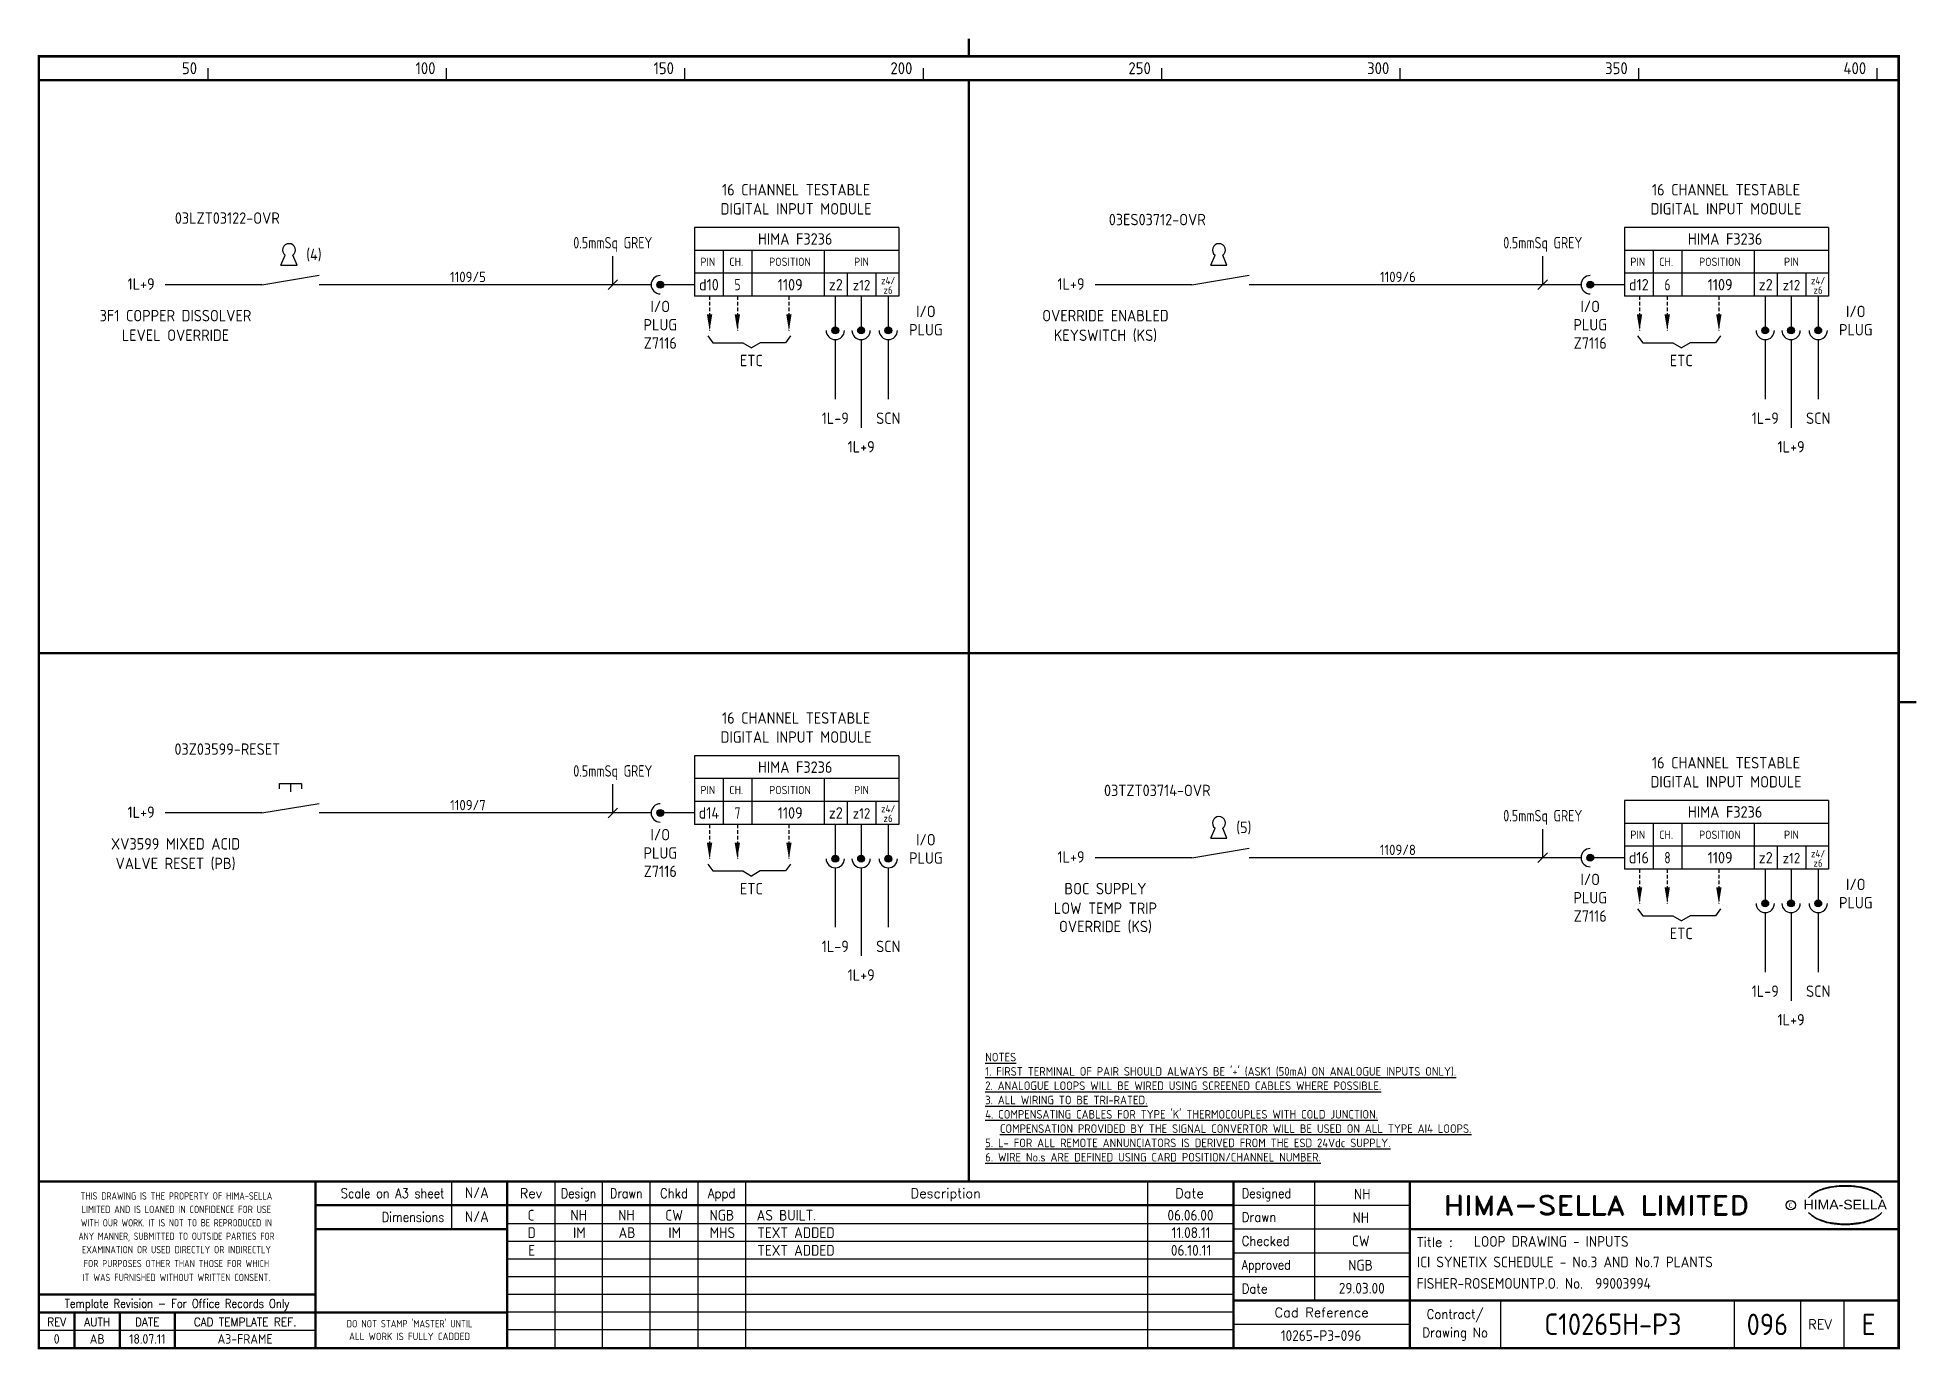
# Model space of a CAD drawing. Extents: x 14 to 408, y 0 to 275.
import ezdxf
from ezdxf.enums import TextEntityAlignment as Align

# ---------------------------------------------------------------- set-up
doc = ezdxf.new("R2010")
doc.units = 0
doc.header["$LTSCALE"] = 0.25
doc.header["$MEASUREMENT"] = 0
doc.linetypes.add('HIDDEN2', pattern=[4.7625, 3.175, -1.5875])
for name, color, linetype in [('00-DRG_FRAME', 12, 'CONTINUOUS'), ('01-DRAW', 7, 'CONTINUOUS'), ('051-TEXT', 2, 'CONTINUOUS'), ('117', 7, 'CONTINUOUS'), ('117-TEXT', 2, 'CONTINUOUS')]:
    doc.layers.add(name, color=color, linetype=linetype)
doc.styles.add('ARIAL', font='arial.ttf', dxfattribs={"height": 2.5})
doc.styles.add('ISO', font='iso.shx')
doc.styles.add('ROMAND', font='ROMAND')

msp = doc.modelspace()

# ---------------------------------------------------------------- texts
at = {"layer": '00-DRG_FRAME', "style": 'ISO'}
for s, p in [('50', (47.69, 267.75)), ('100', (97.69, 267.75)), ('150', (147.69, 267.75)), ('200', (197.69, 267.75)), ('250', (247.69, 267.75)), ('300', (297.69, 267.75)), ('350', (347.69, 267.75)), ('400', (397.69, 267.75))]:
    msp.add_text(s, height=2.5, dxfattribs=at).set_placement(p, align=Align.RIGHT)
at = {"layer": '00-DRG_FRAME', "color": 3, "style": 'ISO'}
for s, width, p in [('THIS DRAWING IS THE PROPERTY OF HIMA-SELLA', 0.9, (43.36, 32.44)), ("DO NOT STAMP 'MASTER' UNTIL", 0.95, (92.25, 5.79))]:
    msp.add_text(s, height=1.53, dxfattribs=dict(at, width=width)).set_placement(p, align=Align.MIDDLE)
at = {"layer": '00-DRG_FRAME', "color": 4, "style": 'ROMAND', "width": 0.87}
for s, p in [('Scale on A3 sheet', (99.54, 32)), ('Dimensions', (99.54, 27.01))]:
    msp.add_text(s, height=2, dxfattribs=at).set_placement(p, align=Align.RIGHT)
at = {"layer": '00-DRG_FRAME', "color": 4, "style": 'ROMAND'}
for s, p in [('Rev', (117.7, 32)), ('Description', (204.69, 32)), ('Date', (255.79, 32))]:
    msp.add_text(s, height=2, dxfattribs=at).set_placement(p, align=Align.CENTER)
for s, width, p in [('Design', 0.85, (127.7, 32)), ('Drawn', 0.85, (137.7, 32)), ('Chkd', 0.9, (147.7, 32)), ('Appd', 0.9, (157.7, 32))]:
    msp.add_text(s, height=2, dxfattribs=dict(at, width=width)).set_placement(p, align=Align.CENTER)
for s, width, p in [('Designed', 0.87, (266.75, 32)), ('Drawn', 0.9, (266.75, 27)), ('Checked', 0.9, (266.75, 22)), ('Approved', 0.85, (266.75, 17)), ('Date', 0.9, (266.75, 12))]:
    msp.add_text(s, height=2, dxfattribs=dict(at, width=width)).set_placement(p)
at = {"layer": '00-DRG_FRAME', "style": 'ROMAND', "width": 1.15}
msp.add_text('HIMA-SELLA LIMITED', height=4, dxfattribs=at).set_placement((341.1, 30.5), align=Align.MIDDLE)
at = {"layer": '00-DRG_FRAME', "style": 'ARIAL', "width": 1.05}
msp.add_text('HIMA-SELLA', height=2, dxfattribs=at).set_placement((393.3, 29.63), align=Align.CENTER)
at = {"layer": '00-DRG_FRAME', "color": 3, "style": 'ISO'}
for s, width, p in [('LIMITED AND IS LOANED IN CONFIDENCE FOR USE', 0.9, (43.36, 29.62)), ('ANY MANNER, SUBMITTED TO OUTSIDE PARTIES FOR', 0.87, (43.36, 23.99)), ('WITH OUR WORK. IT IS NOT TO BE REPRODUCED IN', 0.87, (43.36, 26.81)), ('EXAMINATION OR USED DIRECTLY OR INDIRECTLY', 0.9, (43.36, 21.18)), ('IT WAS FURNISHED WITHOUT WRITTEN CONSENT.', 0.9, (43.36, 15.35)), ('FOR PURPOSES OTHER THAN THOSE FOR WHICH', 0.9, (43.36, 18.27))]:
    msp.add_text(s, height=1.53, dxfattribs=dict(at, width=width)).set_placement(p, align=Align.MIDDLE_CENTER)
at = {"layer": '00-DRG_FRAME', "color": 3, "style": 'ISO', "width": 0.9}
msp.add_text('C', height=1, dxfattribs=at).set_placement((381.84, 30), align=Align.CENTER)
at = {"layer": '00-DRG_FRAME', "color": 4, "style": 'ROMAND'}
msp.add_text('Title :', height=2, dxfattribs=at).set_placement((303.5, 21.75))
for s, height, width, p in [('Template Revision - For Office Records Only', 1.8, 0.85, (43.5, 9.62)), ('Contract/', 2, 0.9, (311.5, 7.5)), ('REV', 1.8, 0.9, (18.25, 6)), ('AUTH', 1.8, 0.9, (26.75, 6)), ('DATE', 1.8, 0.9, (37.25, 6)), ('CAD TEMPLATE REF.', 1.8, 0.9, (57.75, 6)), ('Drawing No', 2, 0.9, (311.5, 3.5))]:
    msp.add_text(s, height=height, dxfattribs=dict(at, width=width)).set_placement(p, align=Align.MIDDLE)
for s, p in [('Cad Reference', (283.5, 8)), ('REV', (388, 5.5))]:
    msp.add_text(s, height=2, dxfattribs=at).set_placement(p, align=Align.MIDDLE)
at = {"layer": '00-DRG_FRAME', "color": 41, "style": 'ISO'}
for s, p in [('0', (18.25, 1.45)), ('AB', (26.75, 1.45)), ('18.07.11', (37.25, 1.45)), ('A3-FRAME', (57.75, 1.45))]:
    msp.add_text(s, height=2, dxfattribs=at).set_placement(p, align=Align.CENTER)
at = {"layer": '00-DRG_FRAME', "color": 3, "style": 'ISO'}
msp.add_text('ALL WORK IS FULLY CADDED', height=1.53, dxfattribs=at).set_placement((92.25, 2.98), align=Align.MIDDLE_CENTER)
at = {"layer": '01-DRAW', "style": 'ISO'}
for s, p in [('1109/5', (104.49, 224.15)), ('1109/6', (299.49, 224.15)), ('1109/7', (104.49, 113.35)), ('1109/8', (299.49, 103.96))]:
    msp.add_text(s, height=2.16, dxfattribs=at).set_placement(p, align=Align.CENTER)
at = {"layer": '01-DRAW', "insert": (212.96, 62.47), "char_height": 1.8, "width": 133.8261, "attachment_point": 1, "style": 'ISO'}
msp.add_mtext("{\\Fiso.shx;\\LNOTES\\P1. FIRST TERMINAL OF PAIR SHOULD ALWAYS BE '+' (ASK1 (50mA) ON ANALOGUE INPUTS ONLY).\\P2. ANALOGUE LOOPS WILL BE WIRED USING SCREENED CABLES WHERE POSSIBLE.\\P3. ALL WIRING TO BE TRI-RATED.\\P4. COMPENSATING CABLES FOR TYPE 'K' THERMOCOUPLES WITH COLD JUNCTION.\\P   COMPENSATION PROVIDED BY THE SIGNAL CONVERTOR WILL BE USED ON ALL TYPE AI4 LOOPS.\\P5. L- FOR ALL REMOTE ANNUNCIATORS IS DERIVED FROM THE ESD 24Vdc SUPPLY.\\P6. WIRE No.s ARE DEFINED USING CARD POSITION/CHANNEL NUMBER.}", dxfattribs=at)
at = {"layer": '117-TEXT', "style": 'ISO'}
for s, height, p in [('16 CHANNEL TESTABLE', 2.4, (173.3, 242.31)), ('16 CHANNEL TESTABLE', 2.4, (368.3, 242.31)), ('DIGITAL INPUT MODULE', 2.4, (173.3, 238.31)), ('DIGITAL INPUT MODULE', 2.4, (368.3, 238.31)), ('HIMA F3236', 2.4, (173.11, 231.99)), ('HIMA F3236', 2.4, (368.11, 231.99)), ('PIN', 1.728, (154.79, 227.53)), ('CH.', 1.728, (160.75, 227.53)), ('POSITION', 1.728, (172.02, 227.53)), ('PIN', 1.73, (187.02, 227.53)), ('PIN', 1.728, (349.79, 227.53)), ('CH.', 1.728, (355.75, 227.53)), ('POSITION', 1.728, (367.02, 227.53)), ('PIN', 1.73, (382.02, 227.53)), ('d10', 2.4, (155.02, 222.39)), ('1109', 2.4, (172.07, 222.39)), ('z2', 2.4, (181.62, 222.39)), ('z4/', 1.54, (192.6, 223.68)), ('d12', 2.4, (350.02, 222.39)), ('1109', 2.4, (367.07, 222.39)), ('z2', 2.4, (376.62, 222.39)), ('z4/', 1.54, (387.6, 223.68)), ('z12', 2.2, (187.02, 222.39)), ('z6', 1.54, (192.6, 221.69)), ('z12', 2.2, (382.02, 222.39)), ('z6', 1.54, (387.6, 221.69)), ('I/O', 2.4, (144.82, 217.83)), ('I/O', 2.4, (200.51, 216.78)), ('I/O', 2.4, (339.82, 217.83)), ('I/O', 2.4, (395.51, 216.78)), ('PLUG', 2.4, (144.82, 213.99)), ('PLUG', 2.4, (200.51, 212.94)), ('PLUG', 2.4, (339.82, 213.99)), ('PLUG', 2.4, (395.51, 212.94)), ('Z7116', 2.4, (144.82, 210.15)), ('Z7116', 2.4, (339.82, 210.15)), ('ETC', 2.4, (163.92, 206.49)), ('ETC', 2.4, (358.92, 206.49)), ('16 CHANNEL TESTABLE', 2.4, (173.3, 131.51)), ('DIGITAL INPUT MODULE', 2.4, (173.3, 127.51)), ('HIMA F3236', 2.4, (173.11, 121.19)), ('16 CHANNEL TESTABLE', 2.4, (368.3, 122.12)), ('PIN', 1.728, (154.79, 116.72)), ('CH.', 1.728, (160.75, 116.72)), ('POSITION', 1.728, (172.02, 116.72)), ('PIN', 1.73, (187.02, 116.73)), ('DIGITAL INPUT MODULE', 2.4, (368.3, 118.12)), ('z4/', 1.54, (192.6, 112.88)), ('d14', 2.4, (155.02, 111.59)), ('1109', 2.4, (172.07, 111.59)), ('z2', 2.4, (181.62, 111.59)), ('z12', 2.2, (187.02, 111.59)), ('z6', 1.54, (192.6, 110.89)), ('HIMA F3236', 2.4, (368.11, 111.8)), ('I/O', 2.4, (144.82, 107.03)), ('I/O', 2.4, (200.51, 105.97)), ('PIN', 1.728, (349.79, 107.34)), ('CH.', 1.728, (355.75, 107.34)), ('POSITION', 1.728, (367.02, 107.34)), ('PIN', 1.73, (382.02, 107.34)), ('PLUG', 2.4, (144.82, 103.19)), ('PLUG', 2.4, (200.51, 102.13)), ('d16', 2.4, (350.02, 102.2)), ('1109', 2.4, (367.07, 102.2)), ('z2', 2.4, (376.62, 102.2)), ('z12', 2.2, (382.02, 102.2)), ('z4/', 1.54, (387.6, 103.49)), ('z6', 1.54, (387.6, 101.5)), ('Z7116', 2.4, (144.82, 99.35)), ('I/O', 2.4, (339.82, 97.64)), ('I/O', 2.4, (395.51, 96.59)), ('ETC', 2.4, (163.92, 95.69)), ('PLUG', 2.4, (339.82, 93.8)), ('PLUG', 2.4, (395.51, 92.75)), ('Z7116', 2.4, (339.82, 89.96)), ('ETC', 2.4, (358.92, 86.3))]:
    msp.add_text(s, height=height, dxfattribs=at).set_placement(p, align=Align.CENTER)
for s, p in [('03LZT03122-OVR', (54.04, 237.57)), ('03ES03712-OVR', (249.04, 237.26)), ('(4)', (72.19, 229.94)), ('1L+9', (35.95, 223.75)), ('1L+9', (230.95, 223.75)), ('3F1 COPPER DISSOLVER', (43.17, 217.11)), ('OVERRIDE ENABLED', (238.17, 217.11)), ('LEVEL OVERRIDE', (43.17, 213)), ('KEYSWITCH (KS)', (238.17, 213)), ('1L-9', (181.52, 195.59)), ('SCN', (192.63, 195.59)), ('1L-9', (376.52, 195.59)), ('SCN', (387.63, 195.59)), ('1L+9', (186.94, 189.59)), ('1L+9', (381.94, 189.59)), ('03Z03599-RESET', (54.04, 126.18)), ('03TZT03714-OVR', (249.04, 117.52)), ('1L+9', (35.95, 112.94)), ('(5)', (267.19, 109.75)), ('XV3599 MIXED ACID', (43.17, 106.3)), ('VALVE RESET (PB)', (43.17, 102.2)), ('1L+9', (230.95, 103.56)), ('BOC SUPPLY', (238.17, 96.91)), ('LOW TEMP TRIP', (238.17, 92.81)), ('OVERRIDE (KS)', (238.17, 88.98)), ('1L-9', (181.52, 84.79)), ('SCN', (192.63, 84.79)), ('1L+9', (186.94, 78.79)), ('1L-9', (376.52, 75.4)), ('SCN', (387.63, 75.4)), ('1L+9', (381.94, 69.4))]:
    msp.add_text(s, height=2.4, dxfattribs=at).set_placement(p, align=Align.MIDDLE)
for s, width, p in [('0.5mmSq GREY', 0.85, (134.87, 231.2)), ('0.5mmSq GREY', 0.85, (329.87, 231.2)), ('5', 0.8, (161.02, 222.39)), ('6', 0.8, (356.02, 222.39)), ('0.5mmSq GREY', 0.85, (134.87, 120.4)), ('7', 0.8, (161.02, 111.59)), ('0.5mmSq GREY', 0.85, (329.87, 111.01)), ('8', 0.8, (356.02, 102.2))]:
    msp.add_text(s, height=2.4, dxfattribs=dict(at, width=width)).set_placement(p, align=Align.CENTER)

# ---------------------------------------------------------------- blocks, each defined once
blk = doc.blocks.new('A3-REVA')
at = {"layer": '051-TEXT', "style": 'ISO'}
for tag, p in [('DESIGNED', (292.01, 31.7)), ('A', (117.73, 27.28)), ('DES', (127.73, 27.28)), ('DRN', (137.73, 27.28)), ('CHKD', (147.73, 27.28)), ('APPD', (157.73, 27.28)), ('DATE', (256, 27.28)), ('DRAWN', (291.72, 26.77)), ('CHECKED', (291.72, 21.89)), ('APPD', (291.65, 16.79)), ('DATE', (291.92, 11.96))]:
    blk.add_attdef(tag, text='', height=2.25, dxfattribs=at).set_placement(p, align=Align.CENTER)
blk.add_attdef('DESCRIPTION', (165.03, 27.28), '', height=2.25, dxfattribs=at)
blk = doc.blocks.new('A3-REVB')
at = {"layer": '051-TEXT', "style": 'ISO'}
for tag, p in [('A', (124.85, -20.36)), ('DES', (134.85, -20.36)), ('DRN', (144.85, -20.36)), ('CHKD', (154.85, -20.36)), ('APPD', (164.85, -20.36)), ('DATE', (263.12, -20.36))]:
    blk.add_attdef(tag, text='', height=2.25, dxfattribs=at).set_placement(p, align=Align.CENTER)
blk.add_attdef('DESCRIPTION', (172.15, -20.36), '', height=2.25, dxfattribs=at)
blk = doc.blocks.new('A3-TITLE')
at = {"layer": '051-TEXT', "style": 'ISO'}
blk.add_attdef('TITLE_1', (315.46, 21.78), '', height=2.25, dxfattribs=at)
for tag, p in [('DRGNO', (376.96, 3.24)), ('REV.', (398.2, 3.24))]:
    blk.add_attdef(tag, text='', height=4.5, dxfattribs=at).set_placement(p, align=Align.CENTER)
blk = doc.blocks.new('A3-CONTRACT')
at = {"layer": '051-TEXT', "color": 41, "style": 'ISO'}
for tag, height, p in [('SCALE', 2.25, (106.71, 31.82)), ('DIMS', 2.25, (106.71, 26.8)), ('CAD-REF', 2.25, (283.73, 1.84)), ('CONTRACT', 4.5, (344.94, 3.1))]:
    blk.add_attdef(tag, text='', height=height, dxfattribs=at).set_placement(p, align=Align.CENTER)
for tag, p in [('TITLE_2', (303.86, 17.28)), ('TITLE_3', (303.79, 12.78))]:
    blk.add_attdef(tag, p, '', height=2.25, dxfattribs=at)
blk = doc.blocks.new('KEY')
at = {"layer": '01-DRAW'}
for p, q in [((-0.375, -0.5), (-0.183, -0.038)), ((-0.375, -0.5), (0.375, -0.5)), ((0.375, -0.5), (0.183, -0.038))]:
    blk.add_line(p, q, dxfattribs=at)
blk.add_arc((0, 0.2), 0.3, 307.47703, 232.52297, dxfattribs=at)

# ---------------------------------------------------------------- linework, layer by layer
at = {"layer": '00-DRG_FRAME'}
for p, q in [((50, 266.5), (50, 269)), ((100, 266.5), (100, 269)), ((150, 266.5), (150, 269)), ((200, 266.5), (200, 269)), ((250, 266.5), (250, 269)), ((300, 266.5), (300, 269)), ((350, 266.5), (350, 269)), ((400, 266.5), (400, 269)), ((101.01, 35.5), (101.01, 25.5)), ((122.7, 35.5), (122.7, 0.5)), ((132.7, 0.5), (132.7, 35.5)), ((142.7, 0.5), (142.7, 35.5)), ((152.7, 35.5), (152.7, 0.5)), ((162.7, 35.5), (162.7, 0.5)), ((247, 35.5), (247, 0.5)), ((282, 35.5), (282, 10.5)), ((265, 30.5), (302, 30.5)), ((265, 26.59), (112.7, 26.59)), ((302, 25.5), (265, 25.5)), ((265, 22.89), (112.7, 22.89)), ((265, 20.5), (302, 20.5)), ((265, 19.19), (112.7, 19.19)), ((265, 15.49), (112.7, 15.49)), ((302, 15.5), (265, 15.5)), ((265, 11.79), (112.7, 11.79)), ((265, 8.09), (112.7, 8.09)), ((321, 10.5), (321, 0.5)), ((370, 10.5), (370, 0.5)), ((384, 0.5), (384, 10.5)), ((393, 10.5), (393, 0.5)), ((72.5, 4.25), (14.5, 4.25)), ((265, 4.39), (112.7, 4.39)), ((302, 5.5), (265, 5.5))]:
    msp.add_line(p, q, dxfattribs=at)
at = {"layer": '00-DRG_FRAME', "const_width": 0.5}
for points in [[(209.5, 271.5), (209.5, 275.18)], [(209.5, 271.5), (209.5, 275.18)], [(14.5, 266.5), (404.5, 266.5)], [(209.5, 35.5), (209.5, 266.5)], [(14.5, 146.31), (404.5, 146.31)], [(404.5, 136), (408.18, 136)], [(404.5, 35.5), (14.5, 35.5)], [(72.5, 0.5), (72.5, 35.5)], [(112.7, 0.5), (112.7, 35.5)], [(265, 35.5), (265, 0.5)], [(302, 0.5), (302, 35.5)], [(265, 30.5), (72.5, 30.5)], [(112.7, 25.5), (72.5, 25.5)], [(404.5, 25.5), (302, 25.5)], [(14.5, 11.75), (72.5, 11.75)], [(14.5, 8), (72.5, 8)], [(22, 0.5), (22, 8)], [(31.5, 0.5), (31.5, 8)], [(43, 0.5), (43, 8)], [(112.7, 8), (72.5, 8)], [(265, 10.5), (404.5, 10.5)]]:
    msp.add_lwpolyline(points, dxfattribs=at)
msp.add_lwpolyline([(14.5, 0.5), (404.5, 0.5), (404.5, 271.5), (14.5, 271.5)], close=True, dxfattribs=at)
at = {"layer": '00-DRG_FRAME', "color": 3}
msp.add_circle((381.88, 30.5), 1, dxfattribs=at)
for centre, radius, start, end in [((390.6, 26.83), 7.24, 106.0532, 133.5024), ((390.88, 27.01), 7.3, 130.419, 136.057), ((390.11, 28.1), 5.98, 122.244, 131.6154), ((389.75, 28.78), 5.21, 111.8206, 122.8668), ((391.78, 24.7), 9.76, 107.5931, 113.9452), ((393.1, 18.5), 15.94, 89.2698, 106.3911), ((392.1, 23.52), 10.99, 96.0146, 107.3203), ((393.29, 16.31), 18.28, 92.8917, 97.3734), ((393.24, 18.86), 15.73, 89.7805, 93.1738), ((393.36, 18.86), 15.73, 86.8262, 90.2195), ((393.51, 18.5), 15.94, 73.6089, 90.7302), ((393.31, 16.31), 18.28, 82.6266, 87.1083), ((394.51, 23.52), 10.99, 72.6797, 83.9854), ((394.83, 24.7), 9.76, 66.0548, 72.4069), ((396, 26.83), 7.24, 46.4976, 73.9468), ((396.85, 28.78), 5.21, 57.1332, 68.1794), ((396.49, 28.1), 5.98, 48.3846, 57.756), ((395.73, 27.01), 7.3, 43.943, 49.581), ((390.88, 34.04), 7.3, 223.943, 229.581), ((390.6, 34.23), 7.24, 226.4976, 253.9468), ((390.11, 32.96), 5.98, 228.3846, 237.756), ((389.75, 32.28), 5.21, 237.1332, 248.1794), ((396, 34.23), 7.24, 286.0532, 313.5024), ((396.85, 32.28), 5.21, 291.8206, 302.8668), ((396.49, 32.96), 5.98, 302.244, 311.6154), ((395.73, 34.04), 7.3, 310.419, 316.057), ((391.78, 36.36), 9.76, 246.0548, 252.4069), ((393.1, 42.56), 15.94, 253.6089, 270.7302), ((392.1, 37.54), 10.99, 252.6797, 263.9854), ((393.29, 44.75), 18.28, 262.6266, 267.1083), ((393.24, 42.19), 15.73, 266.8262, 270.2195), ((393.51, 42.56), 15.94, 269.2698, 286.3911), ((393.36, 42.19), 15.73, 269.7805, 273.1738), ((393.31, 44.75), 18.28, 272.8917, 277.3734), ((394.51, 37.54), 10.99, 276.0146, 287.3203), ((394.83, 36.36), 9.76, 287.5931, 293.9452)]:
    msp.add_arc(centre, radius, start, end, dxfattribs=at)
at = {"layer": '117'}
for p, q in [((152.02, 235.59), (152.02, 221.19)), ((194.82, 235.59), (152.02, 235.59)), ((194.82, 235.59), (194.82, 221.19)), ((347.02, 235.59), (347.02, 221.19)), ((389.82, 235.59), (347.02, 235.59)), ((389.82, 235.59), (389.82, 221.19)), ((194.82, 230.79), (152.02, 230.79)), ((158.02, 230.79), (158.02, 221.19)), ((164.02, 230.79), (164.02, 221.19)), ((179.22, 230.79), (179.22, 221.19)), ((389.82, 230.79), (347.02, 230.79)), ((353.02, 230.79), (353.02, 221.19)), ((359.02, 230.79), (359.02, 221.19)), ((374.22, 230.79), (374.22, 221.19)), ((61.29, 223.59), (73.29, 225.59)), ((194.82, 225.99), (152.02, 225.99)), ((184.02, 225.99), (184.02, 221.19)), ((190.02, 225.99), (190.02, 221.19)), ((256.29, 223.59), (268.29, 225.59)), ((389.82, 225.99), (347.02, 225.99)), ((379.02, 225.99), (379.02, 221.19)), ((385.02, 225.99), (385.02, 221.19)), ((61.29, 223.59), (41.01, 223.59)), ((142.9, 223.59), (73.29, 223.59)), ((152.02, 223.59), (144.82, 223.59)), ((194.82, 221.19), (152.02, 221.19)), ((181.52, 221.19), (181.52, 213.99)), ((186.94, 221.19), (186.94, 213.99)), ((192.63, 221.19), (192.63, 213.99)), ((256.29, 223.59), (236.01, 223.59)), ((337.9, 223.59), (268.29, 223.59)), ((347.02, 223.59), (339.82, 223.59)), ((389.82, 221.19), (347.02, 221.19)), ((376.52, 221.19), (376.52, 213.99)), ((381.94, 221.19), (381.94, 213.99)), ((387.63, 221.19), (387.63, 213.99)), ((154.76, 212.85), (155.84, 211.41)), ((155.84, 211.41), (162.16, 211.41)), ((162.16, 211.41), (163.96, 210.33)), ((165.76, 211.41), (163.96, 210.33)), ((171.08, 211.41), (165.76, 211.41)), ((172.16, 212.85), (171.08, 211.41)), ((181.52, 212.07), (181.52, 199.59)), ((186.94, 212.07), (186.94, 193.59)), ((192.63, 212.07), (192.63, 199.59)), ((349.76, 212.85), (350.84, 211.41)), ((350.84, 211.41), (357.16, 211.41)), ((357.16, 211.41), (358.96, 210.33)), ((360.76, 211.41), (358.96, 210.33)), ((366.08, 211.41), (360.76, 211.41)), ((367.16, 212.85), (366.08, 211.41)), ((376.52, 212.07), (376.52, 199.59)), ((381.94, 212.07), (381.94, 193.59)), ((387.63, 212.07), (387.63, 199.59)), ((152.02, 124.79), (152.02, 110.39)), ((194.82, 124.79), (152.02, 124.79)), ((194.82, 124.79), (194.82, 110.39)), ((65, 117.84), (65, 118.95)), ((65, 118.95), (69.61, 118.95)), ((67.31, 118.95), (67.31, 117.2)), ((69.61, 118.95), (69.61, 117.84)), ((194.82, 119.99), (152.02, 119.99)), ((158.02, 119.99), (158.02, 110.39)), ((164.02, 119.99), (164.02, 110.39)), ((179.22, 119.99), (179.22, 110.39)), ((61.29, 112.79), (73.29, 114.79)), ((194.82, 115.19), (152.02, 115.19)), ((184.02, 115.19), (184.02, 110.39)), ((190.02, 115.19), (190.02, 110.39)), ((347.02, 115.4), (347.02, 101)), ((389.82, 115.4), (347.02, 115.4)), ((389.82, 115.4), (389.82, 101)), ((61.29, 112.79), (41.01, 112.79)), ((142.9, 112.79), (73.29, 112.79)), ((152.02, 112.79), (144.82, 112.79)), ((194.82, 110.39), (152.02, 110.39)), ((181.52, 110.39), (181.52, 103.19)), ((186.94, 110.39), (186.94, 103.19)), ((192.63, 110.39), (192.63, 103.19)), ((389.82, 110.6), (347.02, 110.6)), ((353.02, 110.6), (353.02, 101)), ((359.02, 110.6), (359.02, 101)), ((374.22, 110.6), (374.22, 101)), ((256.29, 103.4), (236.01, 103.4)), ((256.29, 103.4), (268.29, 105.4)), ((337.9, 103.4), (268.29, 103.4)), ((347.02, 103.4), (339.82, 103.4)), ((389.82, 105.8), (347.02, 105.8)), ((379.02, 105.8), (379.02, 101)), ((385.02, 105.8), (385.02, 101)), ((154.76, 102.05), (155.84, 100.61)), ((155.84, 100.61), (162.16, 100.61)), ((162.16, 100.61), (163.96, 99.53)), ((165.76, 100.61), (163.96, 99.53)), ((171.08, 100.61), (165.76, 100.61)), ((172.16, 102.05), (171.08, 100.61)), ((181.52, 101.27), (181.52, 88.79)), ((186.94, 101.27), (186.94, 82.79)), ((192.63, 101.27), (192.63, 88.79)), ((389.82, 101), (347.02, 101)), ((376.52, 101), (376.52, 93.8)), ((381.94, 101), (381.94, 93.8)), ((387.63, 101), (387.63, 93.8)), ((349.76, 92.66), (350.84, 91.22)), ((350.84, 91.22), (357.16, 91.22)), ((357.16, 91.22), (358.96, 90.14)), ((360.76, 91.22), (358.96, 90.14)), ((366.08, 91.22), (360.76, 91.22)), ((367.16, 92.66), (366.08, 91.22)), ((376.52, 91.88), (376.52, 79.4)), ((381.94, 91.88), (381.94, 73.4)), ((387.63, 91.88), (387.63, 79.4))]:
    msp.add_line(p, q, dxfattribs=at)
at = {"layer": '117', "color": 3}
for p, q in [((134.87, 223.59), (134.87, 229.59)), ((329.87, 223.59), (329.87, 229.59)), ((133.87, 222.59), (135.87, 224.59)), ((328.87, 222.59), (330.87, 224.59)), ((134.87, 112.79), (134.87, 118.79)), ((133.87, 111.79), (135.87, 113.79)), ((329.87, 103.4), (329.87, 109.4)), ((328.87, 102.4), (330.87, 104.4))]:
    msp.add_line(p, q, dxfattribs=at)
at = {"layer": '117', "linetype": 'HIDDEN2'}
for p, q in [((155.16, 221.19), (155.16, 213.99)), ((160.98, 221.19), (160.98, 213.99)), ((171.8, 221.19), (171.8, 213.99)), ((350.16, 221.19), (350.16, 213.99)), ((355.98, 221.19), (355.98, 213.99)), ((366.8, 221.19), (366.8, 213.99)), ((155.16, 110.39), (155.16, 103.19)), ((160.98, 110.39), (160.98, 103.19)), ((171.8, 110.39), (171.8, 103.19)), ((350.16, 101), (350.16, 93.8)), ((355.98, 101), (355.98, 93.8)), ((366.8, 101), (366.8, 93.8))]:
    msp.add_line(p, q, dxfattribs=at)
at = {"layer": '117'}
for centre, radius in [((144.82, 223.59), 0.72), ((144.82, 223.59), 0.624), ((144.82, 223.59), 0.528), ((144.82, 223.59), 0.432), ((144.82, 223.59), 0.336), ((144.82, 223.59), 0.24), ((144.82, 223.59), 0.144), ((144.82, 223.59), 0.048), ((339.82, 223.59), 0.72), ((339.82, 223.59), 0.624), ((339.82, 223.59), 0.528), ((339.82, 223.59), 0.432), ((339.82, 223.59), 0.336), ((339.82, 223.59), 0.24), ((339.82, 223.59), 0.144), ((339.82, 223.59), 0.048), ((181.52, 213.99), 0.72), ((181.52, 213.99), 0.624), ((181.52, 213.99), 0.528), ((181.52, 213.99), 0.432), ((181.52, 213.99), 0.336), ((181.52, 213.99), 0.24), ((181.52, 213.99), 0.144), ((181.52, 213.99), 0.048), ((186.94, 213.99), 0.72), ((186.94, 213.99), 0.624), ((186.94, 213.99), 0.528), ((186.94, 213.99), 0.432), ((186.94, 213.99), 0.336), ((186.94, 213.99), 0.24), ((186.94, 213.99), 0.144), ((186.94, 213.99), 0.048), ((192.63, 213.99), 0.72), ((192.63, 213.99), 0.624), ((192.63, 213.99), 0.528), ((192.63, 213.99), 0.432), ((192.63, 213.99), 0.336), ((192.63, 213.99), 0.24), ((192.63, 213.99), 0.144), ((192.63, 213.99), 0.048), ((376.52, 213.99), 0.72), ((376.52, 213.99), 0.624), ((376.52, 213.99), 0.528), ((376.52, 213.99), 0.432), ((376.52, 213.99), 0.336), ((376.52, 213.99), 0.24), ((376.52, 213.99), 0.144), ((376.52, 213.99), 0.048), ((381.94, 213.99), 0.72), ((381.94, 213.99), 0.624), ((381.94, 213.99), 0.528), ((381.94, 213.99), 0.432), ((381.94, 213.99), 0.336), ((381.94, 213.99), 0.24), ((381.94, 213.99), 0.144), ((381.94, 213.99), 0.048), ((387.63, 213.99), 0.72), ((387.63, 213.99), 0.624), ((387.63, 213.99), 0.528), ((387.63, 213.99), 0.432), ((387.63, 213.99), 0.336), ((387.63, 213.99), 0.24), ((387.63, 213.99), 0.144), ((387.63, 213.99), 0.048), ((144.82, 112.79), 0.72), ((144.82, 112.79), 0.624), ((144.82, 112.79), 0.528), ((144.82, 112.79), 0.432), ((144.82, 112.79), 0.336), ((144.82, 112.79), 0.24), ((144.82, 112.79), 0.144), ((144.82, 112.79), 0.048), ((181.52, 103.19), 0.72), ((181.52, 103.19), 0.624), ((181.52, 103.19), 0.528), ((181.52, 103.19), 0.432), ((181.52, 103.19), 0.336), ((181.52, 103.19), 0.24), ((181.52, 103.19), 0.144), ((181.52, 103.19), 0.048), ((186.94, 103.19), 0.72), ((186.94, 103.19), 0.624), ((186.94, 103.19), 0.528), ((186.94, 103.19), 0.432), ((186.94, 103.19), 0.336), ((186.94, 103.19), 0.24), ((186.94, 103.19), 0.144), ((186.94, 103.19), 0.048), ((192.63, 103.19), 0.72), ((192.63, 103.19), 0.624), ((192.63, 103.19), 0.528), ((192.63, 103.19), 0.432), ((192.63, 103.19), 0.336), ((192.63, 103.19), 0.24), ((192.63, 103.19), 0.144), ((192.63, 103.19), 0.048), ((339.82, 103.4), 0.72), ((339.82, 103.4), 0.624), ((339.82, 103.4), 0.528), ((339.82, 103.4), 0.432), ((339.82, 103.4), 0.336), ((339.82, 103.4), 0.24), ((339.82, 103.4), 0.144), ((339.82, 103.4), 0.048), ((376.52, 93.8), 0.72), ((376.52, 93.8), 0.624), ((376.52, 93.8), 0.528), ((376.52, 93.8), 0.432), ((376.52, 93.8), 0.336), ((376.52, 93.8), 0.24), ((376.52, 93.8), 0.144), ((376.52, 93.8), 0.048), ((381.94, 93.8), 0.72), ((381.94, 93.8), 0.624), ((381.94, 93.8), 0.528), ((381.94, 93.8), 0.432), ((381.94, 93.8), 0.336), ((381.94, 93.8), 0.24), ((381.94, 93.8), 0.144), ((381.94, 93.8), 0.048), ((387.63, 93.8), 0.72), ((387.63, 93.8), 0.624), ((387.63, 93.8), 0.528), ((387.63, 93.8), 0.432), ((387.63, 93.8), 0.336), ((387.63, 93.8), 0.24), ((387.63, 93.8), 0.144), ((387.63, 93.8), 0.048)]:
    msp.add_circle(centre, radius, dxfattribs=at)
for centre, start, end in [((144.82, 223.59), 90, 270), ((339.82, 223.59), 90, 270), ((181.52, 213.99), 180, 0), ((186.94, 213.99), 180, 0), ((192.63, 213.99), 180, 0), ((376.52, 213.99), 180, 0), ((381.94, 213.99), 180, 0), ((387.63, 213.99), 180, 0), ((144.82, 112.79), 90, 270), ((181.52, 103.19), 180, 0), ((186.94, 103.19), 180, 0), ((192.63, 103.19), 180, 0), ((339.82, 103.4), 90, 270), ((376.52, 93.8), 180, 0), ((381.94, 93.8), 180, 0), ((387.63, 93.8), 180, 0)]:
    msp.add_arc(centre, 1.92, start, end, dxfattribs=at)
for points in [[(155.72, 217.35), (154.6, 217.35), (155.16, 213.99)], [(161.54, 217.35), (160.42, 217.35), (160.98, 213.99)], [(172.36, 217.35), (171.24, 217.35), (171.8, 213.99)], [(350.72, 217.35), (349.6, 217.35), (350.16, 213.99)], [(356.54, 217.35), (355.42, 217.35), (355.98, 213.99)], [(367.36, 217.35), (366.24, 217.35), (366.8, 213.99)], [(155.72, 106.55), (154.6, 106.55), (155.16, 103.19)], [(161.54, 106.55), (160.42, 106.55), (160.98, 103.19)], [(172.36, 106.55), (171.24, 106.55), (171.8, 103.19)], [(350.72, 97.16), (349.6, 97.16), (350.16, 93.8)], [(356.54, 97.16), (355.42, 97.16), (355.98, 93.8)], [(367.36, 97.16), (366.24, 97.16), (366.8, 93.8)]]:
    msp.add_solid(points, dxfattribs=at)

# ---------------------------------------------------------------- block references
at = {"layer": '00-DRG_FRAME'}
for name, p, values in [('A3-CONTRACT', (-0.35, 0.19), {'TITLE_2': 'ICI SYNETIX SCHEDULE - No.3 AND No.7 PLANTS', 'TITLE_3': 'FISHER-ROSEMOUNTP.O. No.  99003994', 'CAD-REF': '10265-P3-096', 'CONTRACT': 'C10265H-P3', 'SCALE': 'N/A', 'DIMS': 'N/A'}), ('A3-REVB', (-7, 43.98), {'A': 'D', 'DES': 'IM', 'DRN': 'AB', 'CHKD': 'IM', 'APPD': 'MHS', 'DESCRIPTION': 'TEXT ADDED', 'DATE': '11.08.11'}), ('A3-TITLE', (0, 0), {'TITLE_1': 'LOOP DRAWING - INPUTS', 'DRGNO': '096', 'REV.': 'E'}), ('A3-REVB', (-7, 40.28), {'A': 'E', 'DESCRIPTION': 'TEXT ADDED', 'DATE': '06.10.11'})]:
    msp.add_blockref(name, p, dxfattribs=at).add_auto_attribs(values)
ref = msp.add_blockref('A3-REVA', (0, 0), dxfattribs=at)
ref.add_attrib('A', 'C', dxfattribs={"layer": '051-TEXT', "height": 2.25, "style": 'ISO'}).set_placement((117.73, 27.28), align=Align.CENTER)
ref.add_attrib('DES', 'NH', dxfattribs={"layer": '051-TEXT', "height": 2.25, "style": 'ISO'}).set_placement((127.73, 27.28), align=Align.CENTER)
ref.add_attrib('DRN', 'NH', dxfattribs={"layer": '051-TEXT', "height": 2.25, "style": 'ISO'}).set_placement((137.73, 27.28), align=Align.CENTER)
ref.add_attrib('CHKD', 'CW', dxfattribs={"layer": '051-TEXT', "height": 2.25, "style": 'ISO'}).set_placement((147.73, 27.28), align=Align.CENTER)
ref.add_attrib('APPD', 'NGB', dxfattribs={"layer": '051-TEXT', "height": 2.25, "style": 'ISO'}).set_placement((157.73, 27.28), align=Align.CENTER)
ref.add_attrib('DESCRIPTION', 'AS BUILT.', (165.03, 27.28), dxfattribs={"layer": '051-TEXT', "height": 2.25, "style": 'ISO'})
ref.add_attrib('DATE', '06.06.00', dxfattribs={"layer": '051-TEXT', "height": 2.25, "style": 'ISO'}).set_placement((256, 27.28), align=Align.CENTER)
ref.add_attrib('DESIGNED', 'NH', dxfattribs={"layer": '051-TEXT', "height": 2.25, "style": 'ISO'}).set_placement((292.01, 31.7), align=Align.CENTER)
ref.add_attrib('DRAWN', 'NH', dxfattribs={"layer": '051-TEXT', "height": 2.25, "style": 'ISO'}).set_placement((291.72, 26.77), align=Align.CENTER)
ref.add_attrib('CHECKED', 'CW', dxfattribs={"layer": '051-TEXT', "height": 2.25, "style": 'ISO'}).set_placement((291.72, 21.89), align=Align.CENTER)
ref.add_attrib('APPD', 'NGB', dxfattribs={"layer": '051-TEXT', "height": 2.25, "style": 'ISO'}).set_placement((291.65, 16.79), align=Align.CENTER)
ref.add_attrib('DATE', '29.03.00', dxfattribs={"layer": '051-TEXT', "height": 2.25, "style": 'ISO'}).set_placement((291.92, 11.96), align=Align.CENTER)
at = {"layer": '117', "xscale": 4.5, "yscale": 4.5, "zscale": 4.5}
for p in [(66.97, 229.95), (261.97, 229.95), (261.97, 109.76)]:
    msp.add_blockref('KEY', p, dxfattribs=at)

msp.set_redraw_order([(e.dxf.handle, doc.entitydb.next_handle()) for e in msp.query("TEXT MTEXT ATTDEF DIMENSION ARC_DIMENSION")])  # texts and dimensions are drawn at this point

doc.saveas('drawing.dxf')
